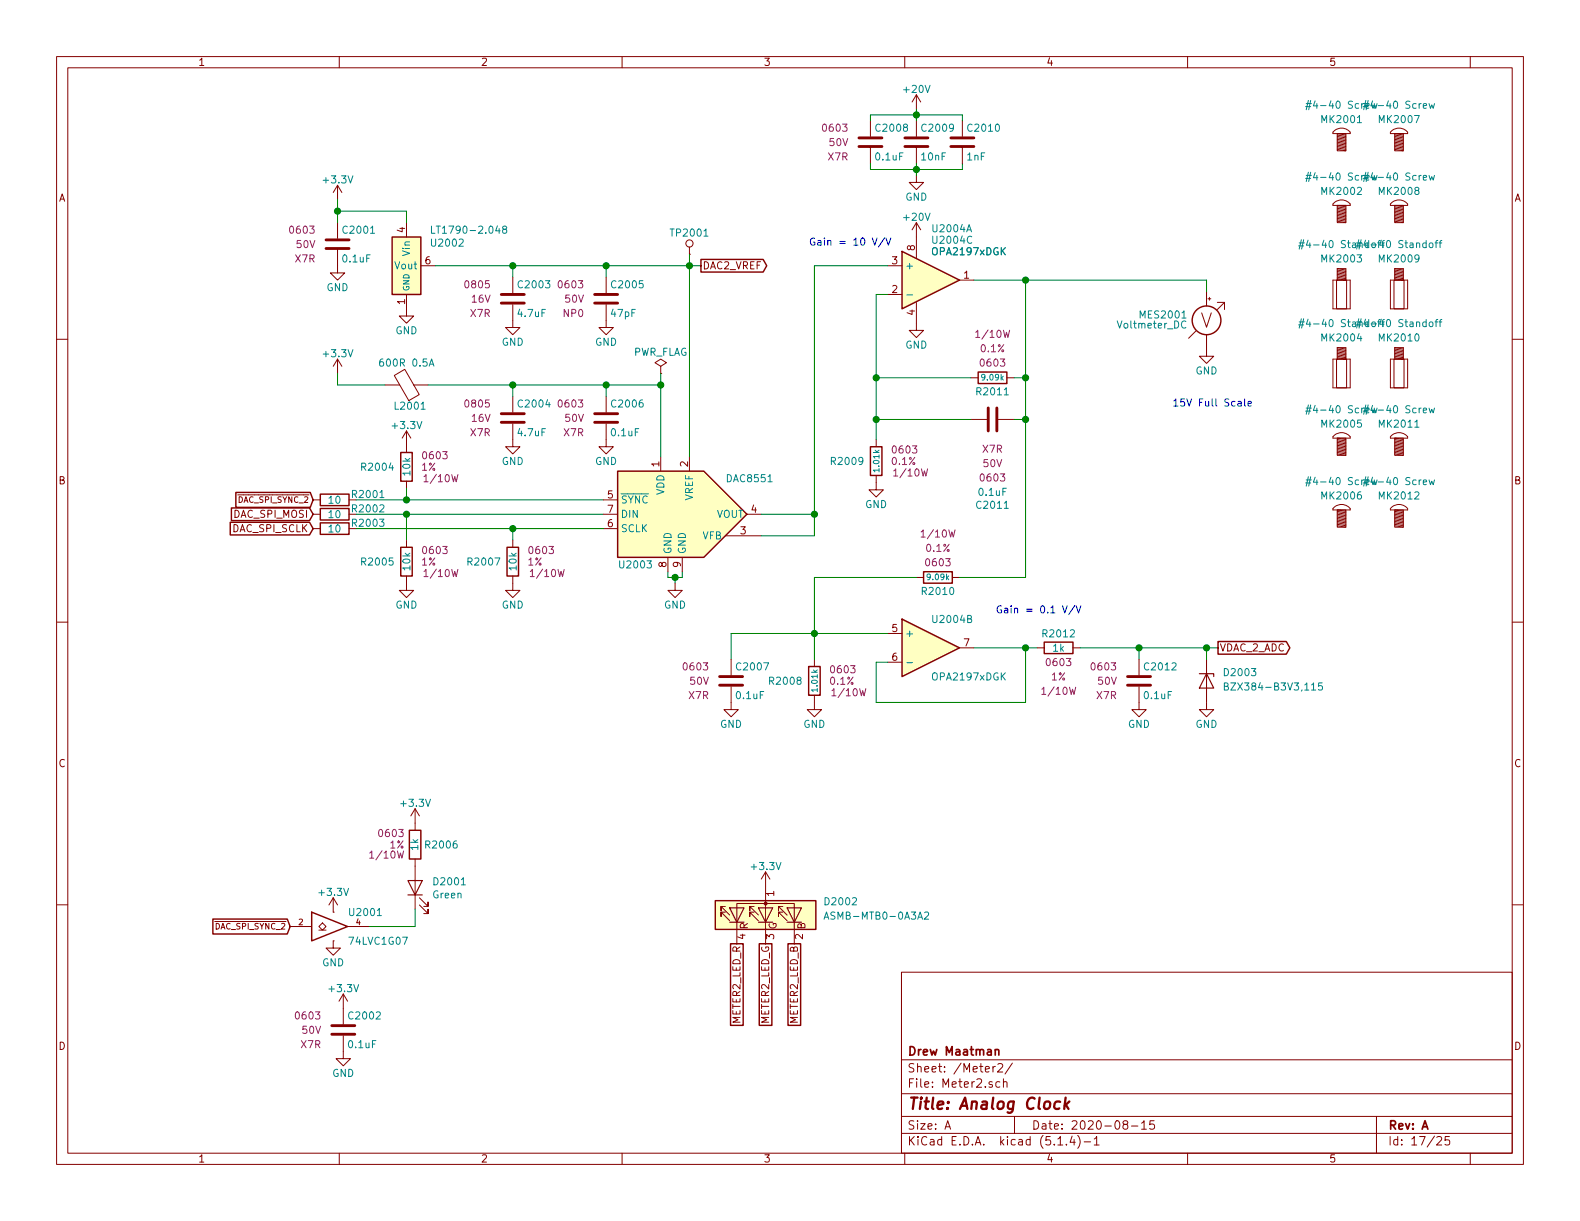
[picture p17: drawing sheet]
<svg xmlns="http://www.w3.org/2000/svg" width="279mm" height="216mm" viewBox="0 0 279 216" stroke-linecap="round" stroke-linejoin="round" font-family="sans-serif">
<defs><g id="words">
<text font-size="3.5" fill="#840000" x="212.2" y="58">V</text>
<text font-size="2.8" fill="#840000" x="160.4" y="196.2">Title: Analog Clock</text>
<g font-size="2.1" fill="#840000">
<text x="160.4" y="189.6">Sheet: /Meter2/</text>
<text x="160.4" y="186.6">Drew Maatman</text>
<text x="160.4" y="192.3">File: Meter2.sch</text>
<text x="160.4" y="202.5">KiCad E.D.A. kicad (5.1.4)-1</text>
<text x="160.4" y="199.7">Size: A</text>
<text x="182.4" y="199.7">Date: 2020-08-15</text>
<text x="245.4" y="199.7">Rev: A</text>
<text x="245.4" y="202.5">Id: 17/25</text>
</g>
<g font-size="1.8" fill="#840000">
<text x="35" y="11.6">1</text>
<text x="85" y="11.6">2</text>
<text x="135" y="11.6">3</text>
<text x="185" y="11.6">4</text>
<text x="235" y="11.6">5</text>
<text x="10.4" y="35.6">A</text>
<text x="267.8" y="35.6">A</text>
<text x="71.6" y="41.1" transform="rotate(-90 71.6 41.1)">4</text>
<text x="75.2" y="46.7">6</text>
<text x="124.2" y="47.6">DAC2_VREF</text>
<text x="157.8" y="46.7">3</text>
<text x="161.8" y="44.3" transform="rotate(-90 161.8 44.3)">8</text>
<text x="71.6" y="53.8" transform="rotate(-90 71.6 53.8)">1</text>
<text x="157.8" y="51.8">2</text>
<text x="170.5" y="49.3">1</text>
<text x="161.8" y="55.7" transform="rotate(-90 161.8 55.7)">4</text>
<text x="116.6" y="82.5" transform="rotate(-90 116.6 82.5)">1</text>
<text x="121.7" y="82.5" transform="rotate(-90 121.7 82.5)">2</text>
<text x="10.4" y="85.6">B</text>
<text x="107.5" y="88.1">5</text>
<text x="267.8" y="85.6">B</text>
<text x="41.1" y="94.1">DAC_SPI_SCLK</text>
<text x="41.4" y="91.6">DAC_SPI_MOSI</text>
<text x="107.5" y="93.2">6</text>
<text x="107.5" y="90.7">7</text>
<text x="131" y="94.5">3</text>
<text x="132.9" y="90.7">4</text>
<text x="117.9" y="100.3" transform="rotate(-90 117.9 100.3)">8</text>
<text x="120.4" y="100.3" transform="rotate(-90 120.4 100.3)">9</text>
<text x="157.8" y="111.8">5</text>
<text x="157.8" y="116.8">6</text>
<text x="170.5" y="114.3">7</text>
<text x="215.6" y="115.2">VDAC_2_ADC</text>
<text x="10.4" y="135.6">C</text>
<text x="267.8" y="135.6">C</text>
<text x="136.9" y="158.5" transform="rotate(-90 136.9 158.5)">1</text>
<text x="131.8" y="166.1" transform="rotate(-90 131.8 166.1)">4</text>
<text x="132.3" y="164.3" transform="rotate(-90 132.3 164.3)">R</text>
<text x="136.9" y="166.1" transform="rotate(-90 136.9 166.1)">3 G</text>
<text x="142" y="166.1" transform="rotate(-90 142 166.1)">2</text>
<text x="142.4" y="164.3" transform="rotate(-90 142.4 164.3)">B</text>
<text x="10.4" y="185.6">D</text>
<text x="130.9" y="181.1" transform="rotate(-90 130.9 181.1)">METER2_LED_R</text>
<text x="136" y="181.2" transform="rotate(-90 136 181.2)">METER2_LED_G</text>
<text x="141.1" y="181.1" transform="rotate(-90 141.1 181.1)">METER2_LED_B</text>
<text x="267.8" y="185.6">D</text>
<text x="35" y="205.5">1</text>
<text x="85" y="205.5">2</text>
<text x="135" y="205.5">3</text>
<text x="185" y="205.5">4</text>
<text x="235" y="205.5">5</text>
</g>
<g font-size="1.8" fill="#008484">
<text x="160" y="16.4">+20V</text>
<text x="155.1" y="23.3">C2008</text>
<text x="163.2" y="23.3">C2009</text>
<text x="171.3" y="23.3">C2010</text>
<text x="232.1" y="19.2">#4-40 Screw#4-40 Screw</text>
<text x="233.9" y="21.8">MK2001</text>
<text x="244.1" y="21.8">MK2007</text>
<text x="154.9" y="28.4">0.1uF</text>
<text x="163" y="28.4">10nF</text>
<text x="171" y="28.4">1nF</text>
<text x="57.4" y="32.4">+3.3V</text>
<text x="160.1" y="35.5">GND</text>
<text x="232.1" y="31.9">#4-40 Screw#4-40 Screw</text>
<text x="233.9" y="34.5">MK2002</text>
<text x="244.1" y="34.5">MK2008</text>
<text x="60.9" y="41.3">C2001</text>
<text x="77.4" y="41.3">LT1790-2.048</text>
<text x="118.8" y="41.8">TP2001</text>
<text x="160" y="39">+20V</text>
<text x="165.1" y="41.1">U2004A</text>
<text x="60.7" y="46.4">0.1uF</text>
<text x="70" y="47.6">Vout</text>
<text x="72.5" y="45.2" transform="rotate(-90 72.5 45.2)">Vin</text>
<text x="76.5" y="43.6">U2002</text>
<text x="160" y="47.6">+</text>
<text x="165" y="45.1">OPA2197xDGK</text>
<text x="165.2" y="43.1">U2004C</text>
<text x="231.1" y="43.9">#4-40 Standoff</text>
<text x="233.9" y="46.4">MK2003</text>
<text x="241.3" y="43.9">#4-40 Standoff</text>
<text x="244.1" y="46.4">MK2009</text>
<text x="57.7" y="51.5">GND</text>
<text x="91.8" y="51">C2003</text>
<text x="108.4" y="51">C2005</text>
<text x="162.7" y="48.4" transform="rotate(-90 162.7 48.4)">V+</text>
<text x="69.9" y="59.1">GND</text>
<text x="91.7" y="56.1">4.7uF</text>
<text x="108.2" y="56.1">47pF</text>
<text x="197.9" y="58.1">Voltmeter_DC</text>
<text x="201.8" y="56.3">MES2001</text>
<text x="231.1" y="57.8">#4-40 Standoff</text>
<text x="241.3" y="57.8">#4-40 Standoff</text>
<text x="57.4" y="63.2">+3.3V</text>
<text x="67.7" y="64.8">600R 0.5A</text>
<text x="88.7" y="61.1">GND</text>
<text x="105.2" y="61.1">GND</text>
<text x="111.9" y="62.9">PWR_FLAG</text>
<text x="160.1" y="61.6">GND</text>
<text x="233.9" y="60.4">MK2004</text>
<text x="244.1" y="60.4">MK2010</text>
<text x="172.9" y="69.9">R2011</text>
<text x="211.4" y="66.2">GND</text>
<text x="69.5" y="75.9">+3.3V</text>
<text x="70" y="72.4">L2001</text>
<text x="91.7" y="77.1">4.7uF</text>
<text x="91.8" y="72.1">C2004</text>
<text x="108.2" y="77.1">0.1uF</text>
<text x="108.4" y="72.1">C2006</text>
<text x="232.1" y="73.1">#4-40 Screw#4-40 Screw</text>
<text x="233.9" y="75.6">MK2005</text>
<text x="244.1" y="75.6">MK2011</text>
<text x="64.1" y="83.2">R2004</text>
<text x="88.7" y="82.2">GND</text>
<text x="105.2" y="82.2">GND</text>
<text x="147.2" y="82.2">R2009</text>
<text x="58.2" y="89.1">10</text>
<text x="62.5" y="88.1">R2001</text>
<text x="72.6" y="84" transform="rotate(-90 72.6 84)">10k</text>
<text x="109.7" y="89">SYNC</text>
<text x="117.5" y="87.6" transform="rotate(-90 117.5 87.6)">VDD</text>
<text x="122.6" y="88.5" transform="rotate(-90 122.6 88.5)">VREF</text>
<text x="128.7" y="85.3">DAC8551</text>
<text x="153" y="89.8">GND</text>
<text x="172.9" y="90">C2011</text>
<text x="173.2" y="87.7">0.1uF</text>
<text x="232.1" y="85.8">#4-40 Screw#4-40 Screw</text>
<text x="233.9" y="88.3">MK2006</text>
<text x="244.1" y="88.3">MK2012</text>
<text x="58.2" y="94.2">10</text>
<text x="58.2" y="91.6">10</text>
<text x="62.5" y="93.1">R2003</text>
<text x="62.5" y="90.6">R2002</text>
<text x="109.7" y="94.1">SCLK</text>
<text x="109.7" y="91.6">DIN</text>
<text x="124.2" y="95.4">VFB</text>
<text x="126.7" y="91.6">VOUT</text>
<text x="64.1" y="100">R2005</text>
<text x="72.6" y="100.8" transform="rotate(-90 72.6 100.8)">10k</text>
<text x="82.9" y="100">R2007</text>
<text x="91.4" y="100.8" transform="rotate(-90 91.4 100.8)">10k</text>
<text x="109.8" y="100.5">U2003</text>
<text x="118.7" y="98" transform="rotate(-90 118.7 98)">GND</text>
<text x="121.3" y="98" transform="rotate(-90 121.3 98)">GND</text>
<text x="69.9" y="107.6">GND</text>
<text x="88.7" y="107.6">GND</text>
<text x="117.4" y="107.6">GND</text>
<text x="163.3" y="105.2">R2010</text>
<text x="160" y="112.6">+</text>
<text x="165.2" y="110.2">U2004B</text>
<text x="184.6" y="112.7">R2012</text>
<text x="130.5" y="118.5">C2007</text>
<text x="186.2" y="115.2">1k</text>
<text x="202.6" y="118.5">C2012</text>
<text x="216.7" y="119.6">D2003</text>
<text x="130.3" y="123.6">0.1uF</text>
<text x="136.3" y="121.1">R2008</text>
<text x="165" y="120.3">OPA2197xDGK</text>
<text x="202.4" y="123.6">0.1uF</text>
<text x="217.7" y="122.1">BZX384-B3V3,115</text>
<text x="127.3" y="128.7">GND</text>
<text x="142.1" y="128.7">GND</text>
<text x="199.5" y="128.7">GND</text>
<text x="211.4" y="128.7">GND</text>
<text x="71.1" y="142.7">+3.3V</text>
<text x="74" y="150.3" transform="rotate(-90 74 150.3)">1k</text>
<text x="75.5" y="150">R2006</text>
<text x="133" y="153.8">+3.3V</text>
<text x="56.6" y="158.4">+3.3V</text>
<text x="62" y="162">U2001</text>
<text x="76.6" y="158.9">Green</text>
<text x="76.9" y="156.5">D2001</text>
<text x="146.1" y="160.1">D2002</text>
<text x="62" y="167.1">74LVC1G07</text>
<text x="146.7" y="162.6">ASMB-MTB0-0A3A2</text>
<text x="57" y="170.9">GND</text>
<text x="58.4" y="175.4">+3.3V</text>
<text x="61.7" y="185.3">0.1uF</text>
<text x="61.9" y="180.3">C2002</text>
<text x="58.8" y="190.4">GND</text>
</g>
<g font-size="1.8" fill="#840084">
<text x="145.7" y="23.3">0603</text>
<text x="146.5" y="28.4">X7R</text>
<text x="146.7" y="25.8">50V</text>
<text x="51.4" y="41.3">0603</text>
<text x="52.2" y="46.4">X7R</text>
<text x="52.5" y="43.9">50V</text>
<text x="82.4" y="51">0805</text>
<text x="83.5" y="53.5">16V</text>
<text x="98.9" y="51">0603</text>
<text x="100" y="53.5">50V</text>
<text x="83.2" y="56.1">X7R</text>
<text x="99.7" y="56.1">NP0</text>
<text x="173" y="59.7">1/10W</text>
<text x="173.5" y="62.3">0.1%</text>
<text x="173.6" y="64.8">0603</text>
<text x="82.4" y="72.1">0805</text>
<text x="83.2" y="77.1">X7R</text>
<text x="83.5" y="74.6">16V</text>
<text x="98.9" y="72.1">0603</text>
<text x="99.7" y="77.1">X7R</text>
<text x="100" y="74.6">50V</text>
<text x="74.5" y="83.2">1%</text>
<text x="75" y="81.2">0603</text>
<text x="157.8" y="82.2">0.1%</text>
<text x="158" y="80.2">0603</text>
<text x="173.8" y="80.1">X7R</text>
<text x="173.9" y="82.6">50V</text>
<text x="75.4" y="85.3">1/10W</text>
<text x="158.5" y="84.3">1/10W</text>
<text x="173.6" y="85.1">0603</text>
<text x="163.3" y="95">1/10W</text>
<text x="74.5" y="100">1%</text>
<text x="75" y="98">0603</text>
<text x="93.3" y="100">1%</text>
<text x="93.8" y="98">0603</text>
<text x="163.9" y="97.6">0.1%</text>
<text x="163.9" y="100.1">0603</text>
<text x="75.4" y="102">1/10W</text>
<text x="94.2" y="102">1/10W</text>
<text x="121" y="118.5">0603</text>
<text x="147.1" y="119">0603</text>
<text x="185.2" y="117.8">0603</text>
<text x="193.2" y="118.5">0603</text>
<text x="121.8" y="123.6">X7R</text>
<text x="122.1" y="121.1">50V</text>
<text x="146.9" y="121.1">0.1%</text>
<text x="147.5" y="123.1">1/10W</text>
<text x="184.7" y="122.9">1/10W</text>
<text x="185.9" y="120.3">1%</text>
<text x="194" y="123.6">X7R</text>
<text x="194.2" y="121.1">50V</text>
<text x="67.2" y="148">0603</text>
<text x="65.8" y="151.8">1/10W</text>
<text x="68.9" y="150">1%</text>
<text x="52.5" y="180.3">0603</text>
<text x="53.3" y="185.3">X7R</text>
<text x="53.5" y="182.8">50V</text>
</g>
<g font-size="1.8" fill="#0000c2">
<text x="143" y="43.4">Gain = 10 V/V</text>
<text x="207.3" y="71.9">15V Full Scale</text>
<text x="176" y="108.5">Gain = 0.1 V/V</text>
</g>
<g font-size="1.4" fill="#008484">
<text x="72.4" y="51.6" transform="rotate(-90 72.4 51.6)">GND</text>
<text x="173.8" y="67.3">9.09k</text>
<text x="155.5" y="83.3" transform="rotate(-90 155.5 83.3)">1.01k</text>
<text x="164.1" y="102.6">9.09k</text>
<text x="144.6" y="122.1" transform="rotate(-90 144.6 122.1)">1.01k</text>
</g>
<g font-size="1.4" fill="#840000">
<text x="42.3" y="88.9">DAC_SPI_SYNC_2</text>
<text x="38.2" y="164.3">DAC_SPI_SYNC_2</text>
<text x="52.8" y="163.6">2</text>
<text x="63" y="163.6">4</text>
</g>
</g></defs>
<g fill="none" stroke="#840000" stroke-width=".18">
<path d="M10 10h259.4v195.9h-259.4zM12 12h255.4v191.9h-255.4zM60 10v2M110 10v2M160 10v2M162.1 16.8v2.5M162.1 16.8l-.8 1.2M162.1 16.8l.7 1.2M210 10v2M260 10v2M59.7 32.8v2.5M59.7 39.4v2.8"/>
<path d="M59.7 32.8l-.8 1.2M59.7 32.8l.8 1.2M71.9 39.4v2.5M153.9 21.3v2.8M153.9 26.2v2.8M162.1 31v1.3h1.2l-1.2 1.2-1.3-1.2h1.3M162.1 21.3v2.8M162.1 26.2v2.8M162.1 39.4v6.3M162.1 39.4l-.8 1.2M162.1 39.4l.7 1.2M170.2 21.3v2.8"/>
<path d="M170.2 26.2v2.8M235.7 23.4a1.99 1.99 0 0 1 3.1 0v.2h-3.1zM235.7 36.1a1.99 1.99 0 0 1 3.1 0v.2h-3.1zM236.5 23.6h1.5v3.1h-1.5zM236.5 36.3h1.5v3.1h-1.5zM236.5 26.4l1.5 .3M236.5 26.2l1.5 .2M236.5 25.9l1.5 .3M236.5 25.7l1.5 .2M236.5 25.4l1.5 .3M236.5 25.1l1.5 .3M236.5 24.9l1.5 .2"/>
<path d="M236.5 24.6l1.5 .3M236.5 24.4l1.5 .2M236.5 24.1l1.5 .3M236.5 23.9l1.5 .2M236.5 23.6l1.5 .3M236.5 39.1l1.5 .3M236.5 38.9l1.5 .2M236.5 38.6l1.5 .3M236.5 38.4l1.5 .2M236.5 38.1l1.5 .3M236.5 37.8l1.5 .3M236.5 37.6l1.5 .2"/>
<path d="M236.5 37.3l1.5 .3M236.5 37.1l1.5 .2M236.5 36.8l1.5 .3M236.5 36.6l1.5 .2M236.5 36.3l1.5 .3M245.9 23.4a1.99 1.99 0 0 1 3 0v.2h-3zM245.9 36.1a1.99 1.99 0 0 1 3 0v.2h-3zM246.6 23.6h1.6v3.1h-1.6zM246.6 36.3h1.6v3.1h-1.6zM246.6 26.4l1.6 .3M246.6 26.2l1.6 .2M246.6 25.9l1.6 .3"/>
<path d="M246.6 25.7l1.6 .2M246.6 25.4l1.6 .3M246.6 25.1l1.6 .3M246.6 24.9l1.6 .2M246.6 24.6l1.6 .3M246.6 24.4l1.6 .2M246.6 24.1l1.6 .3M246.6 23.9l1.6 .2M246.6 23.6l1.6 .3M246.6 39.1l1.6 .3M246.6 38.9l1.6 .2M246.6 38.6l1.6 .3"/>
<path d="M246.6 38.4l1.6 .2M246.6 38.1l1.6 .3M246.6 37.8l1.6 .3M246.6 37.6l1.6 .2M246.6 37.3l1.6 .3M246.6 37.1l1.6 .2M246.6 36.8l1.6 .3M246.6 36.6l1.6 .2M246.6 36.3l1.6 .3M10 60h2M59.7 44.2v4.1h1.3l-1.3 1.2-1.3-1.2h1.3M71.9 52.1v3.8h1.3l-1.3 1.3-1.3-1.3h1.3"/>
<path d="M74.4 47h2.6M90.7 53.8v4.1h1.2l-1.2 1.3-1.3-1.3h1.3M90.7 49v2.8M107.2 53.8v4.1h1.3l-1.3 1.3-1.3-1.3h1.3M107.2 49v2.8M121.9 45h.1M121.9 43.7v1.3M157 52.1h2.5M157 47h2.5M162.1 53.3v5.1h1.2l-1.2 1.3-1.3-1.3h1.3M169.7 49.5h2.5M211.5 58.5l-1.3 1.3"/>
<path d="M213.4 59.2v3.8h1.2l-1.2 1.3-1.3-1.3h1.3M213.4 51.6v2.5M213.6 52.8h.5M213.9 52.6v.5M215.3 53.5h1.2v1.2M216.5 53.5l-1.2 1.2M235.7 49.5v5.1zM235.7 49.5h3.1zM235.7 54.6h3.1zM236.3 49.5h1.8v5.1h-1.8zM236.5 49.5h1.5zM236.5 47.5v2z"/>
<path d="M236.5 47.5h1.5zM236.5 49.3l1.5 .2M236.5 49l1.5 .3M236.5 48.8l1.5 .2M236.5 48.5l1.5 .3M236.5 48.3l1.5 .2M236.5 48l1.5 .3M236.5 47.8l1.5 .2M236.5 47.5l1.5 .3M238 47.5v2zM238.8 49.5v5.1zM245.9 49.5v5.1z"/>
<path d="M245.9 49.5h3zM245.9 54.6h3zM246.5 49.5h1.8v5.1h-1.8zM246.6 49.5h1.6zM246.6 47.5v2zM246.6 47.5h1.6zM246.6 49.3l1.6 .2M246.6 49l1.6 .3M246.6 48.8l1.6 .2M246.6 48.5l1.6 .3M246.6 48.3l1.6 .2M246.6 48l1.6 .3"/>
<path d="M246.6 47.8l1.6 .2M246.6 47.5l1.6 .3M248.2 47.5v2zM248.9 49.5v5.1zM267.4 60h2M59.7 63.5l-.8 1.3M59.7 63.5v2.5M59.7 63.5l.8 1.3M68.1 68.1h2.6M69.7 66.4l1.9-1.1 2.5 4.5-1.8 1zM71.9 76.2v3.8M71.9 76.2l-.8 1.3"/>
<path d="M71.9 76.2l.7 1.3M73.2 68.1h2.5M90.7 74.9v4.1h1.2l-1.2 1.3-1.3-1.3h1.3M90.7 70.1v2.8M107.2 74.9v4.1h1.3l-1.3 1.3-1.3-1.3h1.3M107.2 70.1v2.8M116.8 64.8l1.1-.7-1.1-.6-1 .6 1 .7v1.2M116.8 66h.1M154.9 77.7v1.3M171.7 74.2h2.8M171.7 66.8h1.3M176.5 74.2h2.8"/>
<path d="M178.1 66.8h1.2M235.7 63.5v5.1zM235.7 63.5h3.1zM235.7 68.6h3.1zM235.7 77.2a1.99 1.99 0 0 1 3.1 0v.3h-3.1zM236.3 63.5h1.8v5.1h-1.8zM236.5 77.5h1.5v3h-1.5zM236.5 63.5h1.5zM236.5 61.5v2zM236.5 61.5h1.5zM236.5 79.8l1.5 .2M236.5 79.5l1.5 .3"/>
<path d="M236.5 79.2l1.5 .3M236.5 79l1.5 .2M236.5 78.7l1.5 .3M236.5 78.5l1.5 .2M236.5 78.2l1.5 .3M236.5 78l1.5 .2M236.5 77.7l1.5 .3M236.5 77.5l1.5 .2M236.5 63.2l1.5 .3M236.5 63l1.5 .2M236.5 62.7l1.5 .3M236.5 62.5l1.5 .2"/>
<path d="M236.5 62.2l1.5 .3M236.5 62l1.5 .2M236.5 61.7l1.5 .3M236.5 61.5l1.5 .2M238 61.5v2zM238.8 63.5v5.1zM245.9 63.5v5.1zM245.9 63.5h3zM245.9 68.6h3zM245.9 77.2a1.99 1.99 0 0 1 3 0v.3h-3zM246.5 63.5h1.8v5.1h-1.8zM246.6 77.5h1.6v3h-1.6z"/>
<path d="M246.6 63.5h1.6zM246.6 61.5v2zM246.6 61.5h1.6zM246.6 79.8l1.6 .2M246.6 79.5l1.6 .3M246.6 79.2l1.6 .3M246.6 79l1.6 .2M246.6 78.7l1.6 .3M246.6 78.5l1.6 .2M246.6 78.2l1.6 .3M246.6 78l1.6 .2M246.6 77.7l1.6 .3"/>
<path d="M246.6 77.5l1.6 .2M246.6 63.2l1.6 .3M246.6 63l1.6 .2M246.6 62.7l1.6 .3M246.6 62.5l1.6 .2M246.6 62.2l1.6 .3M246.6 62l1.6 .2M246.6 61.7l1.6 .3M246.6 61.5l1.6 .2M248.2 61.5v2zM248.9 63.5v5.1zM55.4 93.5h1.2"/>
<path d="M55.4 90.9h1.2M55.4 88.4h1.2M61.7 93.5h1.3M61.7 90.9h1.3M61.7 88.4h1.3M71.9 85.1v1.3M71.9 95.5v1.3M90.7 95.5v1.3M106.7 93.5h2.5M106.7 90.9h2.5M106.7 88.4h2.5M116.8 80.8v2.5"/>
<path d="M118.1 98.6v2.5M120.6 98.6v2.5M121.9 80.8v2.5M128.3 94.7h6.3M132.1 90.9h2.5M154.9 84.1v2.5h1.3l-1.3 1.3-1.2-1.3h1.2M235.7 89.9a1.99 1.99 0 0 1 3.1 0v.3h-3.1zM236.5 90.2h1.5v3h-1.5zM236.5 80.3l1.5 .2M236.5 80l1.5 .3M236.5 93l1.5 .2M236.5 92.7l1.5 .3"/>
<path d="M236.5 92.5l1.5 .2M236.5 92.2l1.5 .3M236.5 91.9l1.5 .3M236.5 91.7l1.5 .2M236.5 91.4l1.5 .3M236.5 91.2l1.5 .2M236.5 90.9l1.5 .3M236.5 90.7l1.5 .2M236.5 90.4l1.5 .3M236.5 90.2l1.5 .2M245.9 89.9a1.99 1.99 0 0 1 3 0v.3h-3zM246.6 90.2h1.6v3h-1.6z"/>
<path d="M246.6 80.3l1.6 .2M246.6 80l1.6 .3M246.6 93l1.6 .2M246.6 92.7l1.6 .3M246.6 92.5l1.6 .2M246.6 92.2l1.6 .3M246.6 91.9l1.6 .3M246.6 91.7l1.6 .2M246.6 91.4l1.6 .3M246.6 91.2l1.6 .2M246.6 90.9l1.6 .3M246.6 90.7l1.6 .2"/>
<path d="M246.6 90.4l1.6 .3M246.6 90.2l1.6 .2M10 110h2M71.9 101.9v2.5h1.3l-1.3 1.3-1.3-1.3h1.3M90.7 101.9v2.5h1.2l-1.2 1.3-1.3-1.3h1.3M119.4 103.1v1.3h1.2l-1.2 1.3-1.3-1.3h1.3M129.3 116.6v2.8M144 116.6v1.3M157 112h2.5M157 117.1h2.5M162.1 102.1h1.2M168.4 102.1h1.3"/>
<path d="M169.7 114.6h2.5M183.4 114.6h1.3M189.7 114.6h1.3M201.4 116.6v2.8M213.4 116.6v8.9h1.2l-1.2 1.2-1.3-1.2h1.3M267.4 110h2M129.3 121.4v4.1h1.3l-1.3 1.2-1.3-1.2h1.3M144 122.9v2.6h1.3l-1.3 1.2-1.3-1.2h1.3M201.4 121.4v4.1h1.3l-1.3 1.2-1.2-1.2h1.2M10 160h2M58.9 158.8l-.7 1.2M58.9 158.8v2.5"/>
<path d="M58.9 158.8l.8 1.2M73.4 143v3.8M73.4 151.9v8.9M73.4 143l-.8 1.3M73.4 143l.8 1.3M74.2 158.8l1.5 1.5v-.8v.8h-.8M135.4 154.2l-.8 1.2M135.4 154.2v12.7M135.4 154.2l.7 1.2M267.4 160h2M51.3 163.8h3.8M56.4 163.8l.6-.6 .7 .6-.7 .7z"/>
<path d="M56.4 164.5h1.3M58.9 166.4h.1M58.9 161.3h.1M58.9 166.4v1.2h1.3l-1.3 1.3-1.2-1.3h1.2M60.7 175.8v5.3M60.7 175.8l-.8 1.2M60.7 175.8l.8 1.2M61.5 163.8h3.8M74.2 160l1.5 1.5v-.7v.7h-.8M128.3 161.3h-.8v.8v-.8l1.5 1.5M128.3 160.3h-.8v.7v-.7l1.5 1.5M129 160.5h.1"/>
<path d="M130.3 166.9v-7.1h10.2v7.1M133.3 161.3h-.7v.8v-.8l1.5 1.5M133.3 160.3h-.7v.7v-.7l1.5 1.5M138.4 161.3h-.7v.8v-.8l1.5 1.5M138.4 160.3h-.7v.7v-.7l1.5 1.5M159.4 171.9h108v32h-108zM60.7 183.1v4.1h1.3l-1.3 1.3-1.3-1.3h1.3M159.4 197.4h108M159.4 193.4h108M159.4 187.4h108M167.1 199.7l.5-1.5 .5 1.5M167.2 199.2h.8"/>
<path d="M175.6 188.6v1M176 188.6l-.4 .2M176.5 188.2l.2-.1h.3l.2 .1 .1 .3-.9 1.1h.9M176.8 191.3h-.4l-.3 .2 .1 .7h.6M177.4 191.4l.3-.1h.3l.1 1M177.4 190.8v1.5M179 188l-1.3 1.9M179.4 197.4v3M198.9 198.8l-.3-.3 .1-.2a.48 .48 0 0 1 .6-.1l.1 .3-.1 .3-.6 .1a.48 .48 0 0 0 0 .6l.2 .2 .5-.2v-.4l-.2-.3M200.1 199.1h1.1M201.9 198.6l.4-.4v1.5M201.9 199.7h.8"/>
<path d="M204.1 198.2h-.7l-.1 .7 .2-.1h.5l.2 .2-.1 .5-.2 .2-.6-.2M243.4 197.4v6.5M60 203.9v2M110 203.9v2M159.4 200.4h108M160 203.9v2M187.1 202.5h.8M188.6 202.3v.2M189.6 200.9l-.4 1.1h.9M189.9 201.5v1M190.6 200.8a1.71 1.71 0 0 1 0 2.2M191.7 201.9h1.2"/>
<path d="M193.5 201.4l.4-.4v1.5M193.5 202.5h.9M210 203.9v2M254.1 201.1l.2-.1h.4l.2 .4-.9 1.1h.9M256.3 201h-.7l-.1 .7 .2-.2 .5 .1 .2 .2-.1 .5-.2 .2-.6-.2M260 203.9v2"/>
<circle cx="121.9" cy="43.1" r=".63"/>
</g>
<path d="M187.5 194.8a.68 .68 0 0 0-1 .3l-.1 .6 .2 .3 .1 .1 .6-.1M188.4 194.1l-.2 2M188.5 195.3l.5 .8M189.1 194.8l-.8 .7" fill="none" stroke="#840000" stroke-width=".41"/>
<path d="M176 185.7l.2-.1h.4v1M176 185.6v1" fill="none" stroke="#840000" stroke-width=".3"/>
<g fill="none" stroke="#008484" stroke-width=".18">
<path d="M230.9 18.8h.9M231 18.3h.9M231.4 17.8l-.4 1.6M231.8 17.8l-.4 1.6M252.7 18.3l.3 .9 .2-.7 .2 .7 .3-.9M76.3 40v1.2h.6M230.9 31.5h.9M231 31h.9M231.4 30.5l-.4 1.6M231.8 30.5l-.4 1.6M240 21.7h.8M252.7 31l.3 .9 .2-.7 .2 .7 .3-.9"/>
<path d="M89.1 40.5l-.2-.1v-.3l.5-.1 .2 .2-.1 .2-.5 .2-.1 .2v.3l.2 .1h.4l.1-.2v-.2l-.2-.3M160.4 52.1h1M161.3 51.8l1.3 .4-1.3 .4M162.1 50.4v1M209.7 56.9a.6 .6 0 0 0-.8 .4 .6 .6 0 0 0 .6 .7l.2-.1M229.6 57.5h.9M229.6 43.5h.9M229.7 43h1M229.7 56.9h1M230.1 56.4l-.4 1.6M230.1 42.4l-.4 1.6M230.5 56.4l-.3 1.6"/>
<path d="M230.5 42.4l-.3 1.6M253.8 43h.5M253.8 56.9h.5M254.3 42.5l-.4 .2v1.1M254.3 56.5l-.4 .2v1.1M254.5 43h.5M254.5 56.9h.5M255 42.5l-.3 .2v1.1M255 56.5l-.3 .2v1.1M75.9 64.7l.4-1.2 .4 1.2M230.9 72.7h.9M231 72.2h.9"/>
<path d="M231.4 71.6l-.4 1.7M231.8 71.6l-.4 1.7M250.2 75.5h.7M252.7 72.2l.3 .8 .2-.6 .2 .6 .3-.8M230.9 85.4h.9M231 84.9h.9M231.4 84.3l-.4 1.7M231.8 84.3l-.4 1.7M252.7 84.9l.3 .8 .2-.6 .2 .6 .3-.8M160.4 117.2h1M216.5 121.4l.5-.1 .2-.2-.1-.2-.6-.1v1.2h.5l.2-.2v-.2l-.3-.2M233.8 120.8h-.6l-.1 .6 .2-.2 .5 .1v.6l-.2 .1-.5-.1"/>
<path d="M145.7 162.5l.5-1.2 .4 1.2M145.8 162.2h.6M163.5 161.4l.5-.1 .2 .3v.2l-.8 .7h.8"/>
</g>
<g fill="none" stroke="#840000" stroke-width=".25">
<path d="M69.3 41.9h5.1v10.2h-5.1zM124 45.9h11l.6 1.1-.6 1.1h-11zM159.5 44.5l10.2 5-10.2 5.1zM153.9 79h2.1v5.1h-2.1zM173 65.8h5.1v2h-5.1zM40.7 92.4h14l.7 1.1-.7 1.1h-14zM40.9 89.8h13.8l.7 1.1-.7 1.1h-13.8zM41.7 87.1h13.2l.5 1.3-.5 1.3h-13.2zM56.6 92.5h5.1v2h-5.1zM56.6 89.9h5.1v2h-5.1zM56.6 87.4h5.1v2h-5.1zM70.9 96.8h2v5.1h-2z"/>
<path d="M70.9 80h2v5.1h-2zM89.7 96.8h2v5.1h-2zM109.2 83.3h15.3l7.6 7.6-7.6 7.7h-15.3zM143 117.9h2v5h-2zM159.5 109.5l10.2 5.1-10.2 5zM163.3 101.1h5.1v2h-5.1zM184.7 113.5h5v2.1h-5zM215.4 113.4h12.1l.6 1.2-.6 1.1h-12.1zM72.4 146.8h2v5.1h-2zM126.5 159.3h17.8v5h-17.8zM37.6 162.5h13.2l.5 1.3-.5 1.4h-13.2zM55.1 161.3l6.4 2.5-6.4 2.6z"/>
<path d="M129.2 166.9h2.2v14.4h-2.2zM134.3 166.9h2.2v14.4h-2.2zM139.3 166.9h2.3v14.4h-2.3z"/>
<circle cx="213.4" cy="56.6" r="2.54"/>
</g>
<g fill="none" stroke="#840000" stroke-width=".51">
<path d="M151.9 25.9h4.1M151.9 24.4h4.1M160 25.9h4.1M160 24.4h4.1M168.1 25.9h4.1M168.1 24.4h4.1M57.7 43.9h4M57.7 42.4h4M88.6 53.6h4.1M88.6 52.1h4.1M105.2 53.6h4M105.2 52.1h4"/>
<path d="M88.6 74.7h4.1M88.6 73.2h4.1M105.2 74.7h4M105.2 73.2h4M174.8 72.1v4.1M176.3 72.1v4.1M127.3 119.6h4M199.4 119.6h4.1M127.3 121.2h4M199.4 121.2h4.1M58.7 182.9h4M58.7 181.4h4"/>
</g>
<g fill="#ffffc2" stroke="#ffffc2" stroke-width=".18">
<path d="M159.5 109.5l10.2 5.1-10.2 5z"/>
<path d="M159.5 44.5l10.2 5-10.2 5.1z"/>
<path d="M126.5 159.3h17.8v5h-17.8z"/>
<path d="M69.3 41.9h5.1v10.2h-5.1z"/>
<path d="M109.2 83.3h15.3l7.6 7.6-7.6 7.7h-15.3z"/>
</g>
<path d="M212.1 119.1h2.5v.5M213.4 119.1l1.2 2.6h-2.5zM72.1 155.7h2.6l-1.3 2.5zM72.1 158.2h2.6M129 160.5h2.6l-1.3 2.6zM129 163.1h2.6M134.1 160.5h2.6l-1.3 2.6zM134.1 163.1h2.6M139.2 160.5h2.5l-1.2 2.6zM139.2 163.1h2.5" fill="none" stroke="#840000" stroke-width=".2"/>
<circle cx="135.4" cy="159.8" r=".25" fill="#840000" stroke="#840000" stroke-width=".18"/>
<g fill="none" stroke="#008400" stroke-width=".18">
<path d="M162.1 19.3v2M59.7 37.3h12.2v2.1M59.7 35.3v4.1M153.9 29v1h16.3v-1M153.9 21.3v-1h16.3v1M162.1 29v2M77 47h47M90.7 47v2M107.2 47v2M121.9 45v35.8M157 47h-13v47.7h-9.4M157 52.1h-2.1v25.6"/>
<path d="M172.2 49.5h41.2v2.1M181.4 49.5v52.6h-11.7M59.7 66v2.1h8.4M75.7 68.1h41.1M90.7 68.1v2M107.2 68.1v2M116.8 66v14.8M154.9 66.8h16.8M154.9 74.2h16.8M179.3 66.8h2.1M179.3 74.2h2.1M63 90.9h43.7"/>
<path d="M63 88.4h43.7M63 93.5h43.7M71.9 86.4v2M71.9 90.9v4.6M90.7 93.5v2M134.6 90.9h9.4M118.1 101.1v1h2.5v-1M119.4 102.1v1M157 112h-27.7v4.6M162.1 102.1h-18.1v14.5M172.2 114.6h11.2M181.4 114.6v9.6h-26.5v-7.1h2.1"/>
<path d="M191 114.6h24.4M201.4 114.6v2M213.4 114.6v2M73.4 160.8v3h-8.1"/>
</g>
<path d="M154.3 42.1l.4 1.3 .4-1.3M156.4 42l-1.1 1.7M156.7 42.1l.4 1.3 .4-1.3M218.9 71h.5l.1 .8M219.5 71.3h-.5l-.1 .2 .1 .3h.5M220.1 70.5v1.1l.2 .2M220.7 71.4l.6-.1-.1-.3h-.3l-.2 .1 .1 .7h.4M187.9 107.1l.4 1.3 .4-1.3M190.1 107.1l-1.1 1.6M190.3 107.1l.4 1.3 .4-1.3" fill="none" stroke="#0000c2" stroke-width=".18"/>
<g fill="#008400" stroke="#008400" stroke-width=".25">
<circle cx="121.9" cy="47" r=".51"/>
<circle cx="116.8" cy="68.1" r=".51"/>
<circle cx="181.4" cy="66.8" r=".51"/>
<circle cx="119.4" cy="102.1" r=".51"/>
<circle cx="90.7" cy="47" r=".51"/>
<circle cx="59.7" cy="37.3" r=".51"/>
<circle cx="107.2" cy="68.1" r=".51"/>
<circle cx="90.7" cy="68.1" r=".51"/>
<circle cx="71.9" cy="88.4" r=".51"/>
<circle cx="71.9" cy="90.9" r=".51"/>
<circle cx="90.7" cy="93.5" r=".51"/>
<circle cx="107.2" cy="47" r=".51"/>
<circle cx="154.9" cy="66.8" r=".51"/>
<circle cx="162.1" cy="30" r=".51"/>
<circle cx="154.9" cy="74.2" r=".51"/>
<circle cx="181.4" cy="114.6" r=".51"/>
<circle cx="181.4" cy="49.5" r=".51"/>
<circle cx="144" cy="90.9" r=".51"/>
<circle cx="201.4" cy="114.6" r=".51"/>
<circle cx="181.4" cy="74.2" r=".51"/>
<circle cx="144" cy="112" r=".51"/>
<circle cx="213.4" cy="114.6" r=".51"/>
<circle cx="162.1" cy="20.3" r=".51"/>
</g>
<use href="#words"/>
</svg>
